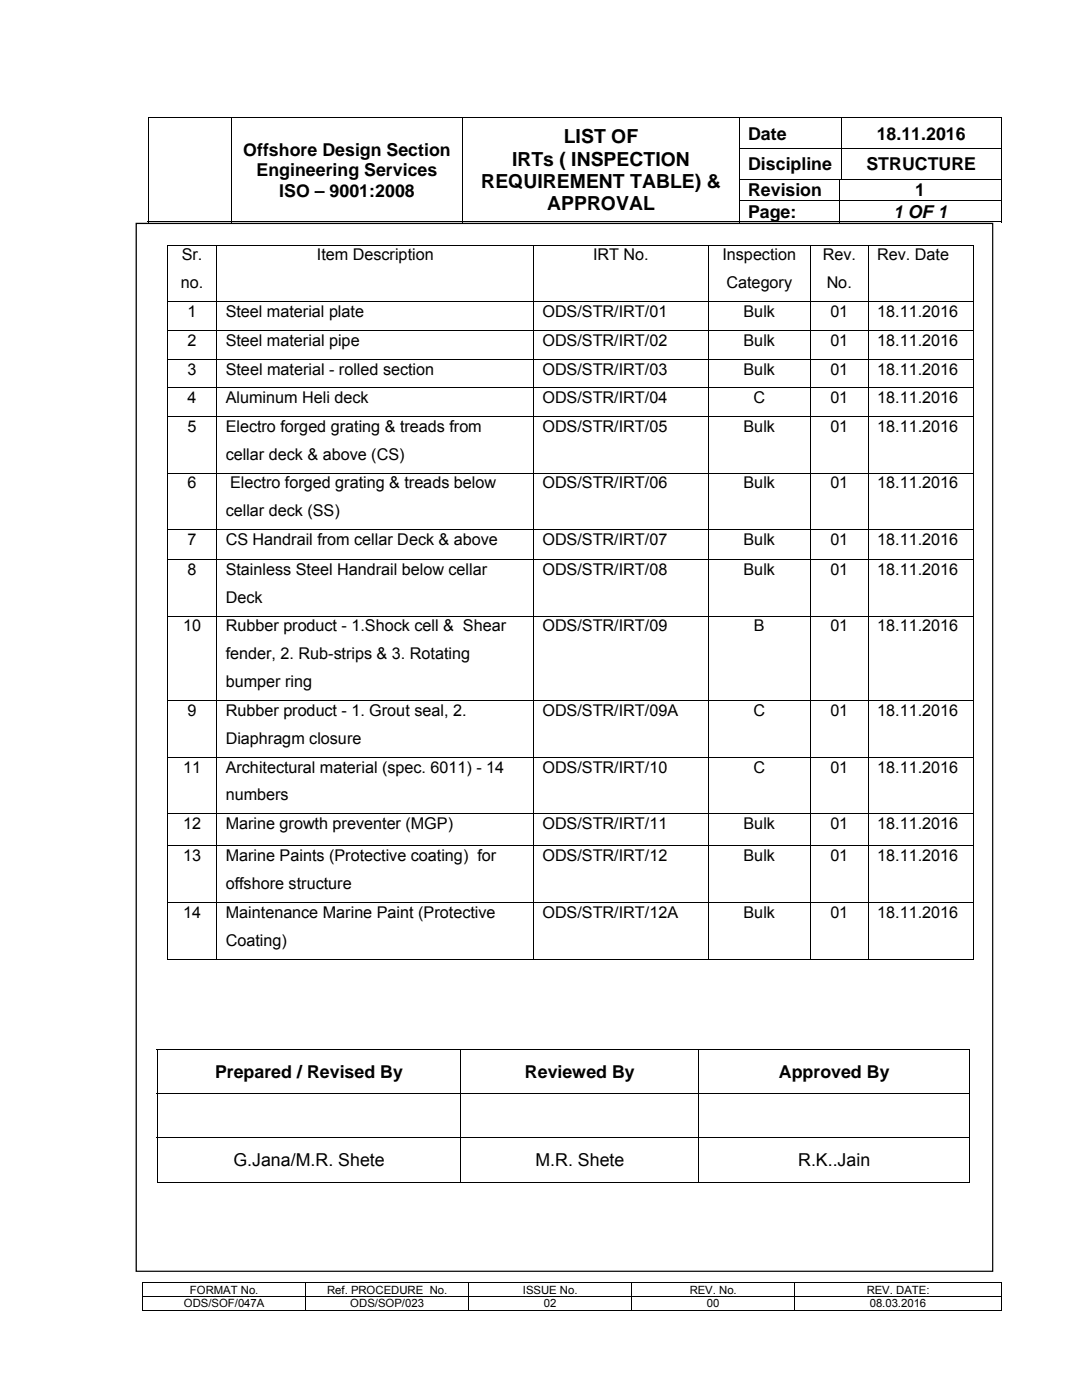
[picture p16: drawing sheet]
<svg xmlns="http://www.w3.org/2000/svg" width="216mm" height="279mm" viewBox="0 0 216 279" stroke-linecap="round" stroke-linejoin="round" font-family="sans-serif">
<defs><g id="words">
<g font-size="3.9">
<text x="112.5" y="28.6">LIST OF</text>
<text x="102.2" y="33.1">IRTs ( INSPECTION</text>
<text x="96" y="37.5">REQUIREMENT TABLE) &amp;</text>
<text x="109.2" y="42">APPROVAL</text>
</g>
<g font-size="3.5">
<text x="149.3" y="27.9">Date</text>
<text x="174.9" y="27.9">18.11.2016</text>
<text x="48.5" y="31.1">Offshore Design Section</text>
<text x="51.2" y="35.2">Engineering Services</text>
<text x="149.3" y="34">Discipline</text>
<text x="172.9" y="34">STRUCTURE</text>
<text x="55.7" y="39.3">ISO – 9001:2008</text>
<text x="149.3" y="39.2">Revision</text>
<text x="182.6" y="39.2">1</text>
<text x="149.3" y="43.4">Page:</text>
<text x="178.2" y="43.4">1 OF 1</text>
<text x="42.9" y="215.1">Prepared / Revised By</text>
<text x="104.7" y="215.1">Reviewed By</text>
<text x="155.4" y="215.1">Approved By</text>
<text x="46.6" y="232.7">G.Jana/M.R. Shete</text>
<text x="106.8" y="232.7">M.R. Shete</text>
<text x="159.3" y="232.7">R.K..Jain</text>
</g>
<g font-size="3.2">
<text x="36.3" y="52">Sr.</text>
<text x="63.2" y="52">Item Description</text>
<text x="118.4" y="52">IRT No.</text>
<text x="144.1" y="52">Inspection</text>
<text x="164.2" y="52">Rev.</text>
<text x="175" y="52">Rev. Date</text>
<text x="36.1" y="57.6">no.</text>
<text x="145" y="57.6">Category</text>
<text x="165" y="57.6">No.</text>
<text x="37.4" y="63.3">1</text>
<text x="45" y="63.3">Steel material plate</text>
<text x="108.2" y="63.3">ODS/STR/IRT/01</text>
<text x="148.4" y="63.3">Bulk</text>
<text x="165.7" y="63.3">01</text>
<text x="175" y="63.3">18.11.2016</text>
<text x="37.4" y="69">2</text>
<text x="45" y="69">Steel material pipe</text>
<text x="108.2" y="69">ODS/STR/IRT/02</text>
<text x="148.4" y="69">Bulk</text>
<text x="165.7" y="69">01</text>
<text x="175" y="69">18.11.2016</text>
<text x="37.4" y="74.7">3</text>
<text x="45" y="74.7">Steel material - rolled section</text>
<text x="108.2" y="74.7">ODS/STR/IRT/03</text>
<text x="148.4" y="74.7">Bulk</text>
<text x="165.7" y="74.7">01</text>
<text x="175" y="74.7">18.11.2016</text>
<text x="37.4" y="80.5">4</text>
<text x="45" y="80.5">Aluminum Heli deck</text>
<text x="108.2" y="80.5">ODS/STR/IRT/04</text>
<text x="150.4" y="80.5">C</text>
<text x="165.7" y="80.5">01</text>
<text x="175" y="80.5">18.11.2016</text>
<text x="37.4" y="86.2">5</text>
<text x="45" y="86.2">Electro forged grating &amp; treads from</text>
<text x="108.2" y="86.2">ODS/STR/IRT/05</text>
<text x="148.4" y="86.2">Bulk</text>
<text x="165.7" y="86.2">01</text>
<text x="175" y="86.2">18.11.2016</text>
<text x="45" y="91.8">cellar deck &amp; above (CS)</text>
<text x="37.4" y="97.5">6</text>
<text x="45.9" y="97.5">Electro forged grating &amp; treads below</text>
<text x="108.2" y="97.5">ODS/STR/IRT/06</text>
<text x="148.4" y="97.5">Bulk</text>
<text x="165.7" y="97.5">01</text>
<text x="175" y="97.5">18.11.2016</text>
<text x="45" y="103.1">cellar deck (SS)</text>
<text x="37.4" y="108.8">7</text>
<text x="45" y="108.8">CS Handrail from cellar Deck &amp; above</text>
<text x="108.2" y="108.8">ODS/STR/IRT/07</text>
<text x="148.4" y="108.8">Bulk</text>
<text x="165.7" y="108.8">01</text>
<text x="175" y="108.8">18.11.2016</text>
<text x="37.4" y="114.7">8</text>
<text x="45" y="114.7">Stainless Steel Handrail below cellar</text>
<text x="108.2" y="114.7">ODS/STR/IRT/08</text>
<text x="148.4" y="114.7">Bulk</text>
<text x="165.7" y="114.7">01</text>
<text x="175" y="114.7">18.11.2016</text>
<text x="45" y="120.3">Deck</text>
<text x="36.5" y="126">10</text>
<text x="45" y="126">Rubber product - 1.Shock cell &amp; Shear</text>
<text x="45" y="131.6">fender, 2. Rub-strips &amp; 3. Rotating</text>
<text x="108.2" y="126">ODS/STR/IRT/09</text>
<text x="150.4" y="126">B</text>
<text x="165.7" y="126">01</text>
<text x="175" y="126">18.11.2016</text>
<text x="45" y="137.2">bumper ring</text>
<text x="37.4" y="142.9">9</text>
<text x="45" y="142.9">Rubber product - 1. Grout seal, 2.</text>
<text x="108.2" y="142.9">ODS/STR/IRT/09A</text>
<text x="150.4" y="142.9">C</text>
<text x="165.7" y="142.9">01</text>
<text x="175" y="142.9">18.11.2016</text>
<text x="45" y="148.4">Diaphragm closure</text>
<text x="36.5" y="154.2">11</text>
<text x="45" y="154.2">Architectural material (spec. 6011) - 14</text>
<text x="108.2" y="154.2">ODS/STR/IRT/10</text>
<text x="150.4" y="154.2">C</text>
<text x="165.7" y="154.2">01</text>
<text x="175" y="154.2">18.11.2016</text>
<text x="45" y="159.8">numbers</text>
<text x="36.5" y="165.5">12</text>
<text x="45" y="165.5">Marine growth preventer (MGP)</text>
<text x="108.2" y="165.5">ODS/STR/IRT/11</text>
<text x="148.4" y="165.5">Bulk</text>
<text x="165.7" y="165.5">01</text>
<text x="175" y="165.5">18.11.2016</text>
<text x="36.5" y="171.9">13</text>
<text x="45" y="171.9">Marine Paints (Protective coating) for</text>
<text x="108.2" y="171.9">ODS/STR/IRT/12</text>
<text x="148.4" y="171.9">Bulk</text>
<text x="165.7" y="171.9">01</text>
<text x="175" y="171.9">18.11.2016</text>
<text x="45" y="177.5">offshore structure</text>
<text x="36.5" y="183.2">14</text>
<text x="45" y="183.2">Maintenance Marine Paint (Protective</text>
<text x="108.2" y="183.2">ODS/STR/IRT/12A</text>
<text x="148.4" y="183.2">Bulk</text>
<text x="165.7" y="183.2">01</text>
<text x="175" y="183.2">18.11.2016</text>
<text x="45" y="188.8">Coating)</text>
</g>
<g font-size="2.3">
<text x="36.7" y="260.9">ODS/SOF/047A</text>
<text x="37.9" y="258.2">FORMAT No.</text>
<text x="65.3" y="258.2">Ref. PROCEDURE No.</text>
<text x="69.9" y="260.9">ODS/SOP/023</text>
<text x="104.3" y="258.2">ISSUE No.</text>
<text x="108.5" y="260.9">02</text>
<text x="137.6" y="258.2">REV. No.</text>
<text x="141.1" y="260.9">00</text>
<text x="172.9" y="258.2">REV. DATE:</text>
<text x="173.5" y="260.9">08.03.2016</text>
</g>
</g></defs>
<g fill="#000">
<path d="M29.5 23.5h.2v.1h-.2zM29.5 29.6h.2v.2h-.2zM29.5 35.7h.2v.2h-.2zM46.1 29.6h.1v.2h-.1zM46.1 35.7h.1v.2h-.1zM92.3 29.6h.1v.2h-.1zM92.3 35.7h.1v.2h-.1zM199.7 23.5h.2v.1h-.2zM29.5 40h.2v.1h-.2zM46.1 40h.1v.1h-.1zM92.3 40h.1v.1h-.1zM199.7 44.2h.2v.2h-.2z"/>
<path d="M28.4 255.9h.1v.2h-.1zM199.7 255.9h.2v.2h-.2zM199.7 261.4h.2v.2h-.2z"/>
</g>
<g fill="none" stroke="#000" stroke-width=".2">
<path d="M29.5 23.5h170.4M29.6 23.6v6M29.6 29.8v5.9M29.6 35.9v4.1M46.2 23.6v6M46.2 29.8v5.9M46.2 35.9v4.1M92.3 23.6v6M92.3 29.8v5.9M92.3 35.9v4.1M147.4 29.7h52.5M147.4 35.8h52.5"/>
<path d="M147.5 23.6v6M147.5 29.8v5.9M147.5 35.9v4.1M167.5 35.9v4.1M167.9 23.6v6M167.9 29.8v5.9M199.8 23.6v6M199.8 29.8v5.9M199.8 35.9v4.1M29.5 44.3h16.6M29.6 40.1v4.3M46.2 40.1v4.3"/>
<path d="M46.2 44.3h46.1M92.3 40.1v4.3M92.4 44.3h55M147.4 40h52.5M147.5 40.1v4.3M147.6 44.3h19.8M167.5 40.1v4.3M167.6 44.3h32.1M199.8 40.1v4.3M28.4 256h171.5M28.4 258.7h171.5M28.4 256.1v2.6"/>
<path d="M28.4 258.8v2.8M61 256.1v2.6M61 258.8v2.8M93.5 256.1v2.6M93.5 258.8v2.8M126 256.1v2.6M126 258.8v2.8M158.6 256.1v2.6M158.6 258.8v2.8M199.8 256.1v2.6M199.8 258.8v2.8M28.4 261.5h32.5"/>
<path d="M61 261.5h32.4M93.6 261.5h32.3M126.1 261.5h32.4M158.6 261.5h41.1"/>
</g>
<path d="M27.2 44.6h170.9v209.1h-170.9z" fill="#fff"/>
<path d="M27.1 44.5h171.1v209.3h-171.1zM27.2 44.7l.1-.1v209.1l-.1-.1h170.9l-.1 .1v-209.1l.1 .1z" fill="#000"/>
<g fill="#fff">
<path d="M33.4 49h9.8v11.1h-9.8z"/>
<path d="M35.1 49h6.4v5.6h-6.4z"/>
<path d="M35.1 54.6h6.4v5.5h-6.4z"/>
<path d="M43.3 49h63.1v11.1h-63.1z"/>
<path d="M45 49h59.7v5.6h-59.7z"/>
<path d="M106.5 49h34.8v11.1h-34.8z"/>
<path d="M108.2 49h31.4v5.6h-31.4z"/>
<path d="M141.3 49h20.3v11.1h-20.3z"/>
<path d="M143.1 49h16.8v5.6h-16.8z"/>
<path d="M143.1 54.6h16.8v5.5h-16.8z"/>
<path d="M161.7 49h11.5v11.1h-11.5z"/>
<path d="M163.4 49h8.1v5.6h-8.1z"/>
<path d="M163.4 54.6h8.1v5.5h-8.1z"/>
<path d="M173.3 49h20.8v11.1h-20.8z"/>
<path d="M175 49h17.4v5.6h-17.4z"/>
</g>
<path d="M33.3 48.8h.1v.2h-.1zM194.1 48.8h.1v.2h-.1z" fill="#000"/>
<path d="M33.3 48.9h160.9M33.3 49v11.1M43.3 49v11.1M106.5 49v11.1M141.3 49v11.1M161.7 49v11.1M173.3 49v11.1M194.2 49v11.1" fill="none" stroke="#000" stroke-width=".2"/>
<g fill="#fff">
<path d="M33.4 60.3h9.8v5.5h-9.8z"/>
<path d="M35.1 60.3h6.4v5.5h-6.4z"/>
<path d="M43.3 60.3h63.1v5.5h-63.1z"/>
<path d="M45 60.3h59.7v5.5h-59.7z"/>
<path d="M106.5 60.3h34.8v5.5h-34.8z"/>
<path d="M108.2 60.3h31.4v5.5h-31.4z"/>
<path d="M141.3 60.3h20.3v5.5h-20.3z"/>
<path d="M143.1 60.3h16.8v5.5h-16.8z"/>
<path d="M161.7 60.3h11.5v5.5h-11.5z"/>
<path d="M163.4 60.3h8.1v5.5h-8.1z"/>
<path d="M173.3 60.3h20.8v5.5h-20.8z"/>
<path d="M175 60.3h17.4v5.5h-17.4z"/>
</g>
<path d="M33.3 60.2h160.9M33.3 60.3v5.5M43.3 60.3v5.5M106.5 60.3v5.5M141.3 60.3v5.5M161.7 60.3v5.5M173.3 60.3v5.5M194.2 60.3v5.5" fill="none" stroke="#000" stroke-width=".2"/>
<g fill="#fff">
<path d="M33.4 66h9.8v5.6h-9.8z"/>
<path d="M35.1 66h6.4v5.6h-6.4z"/>
<path d="M43.3 66h63.1v5.6h-63.1z"/>
<path d="M45 66h59.7v5.6h-59.7z"/>
<path d="M106.5 66h34.8v5.6h-34.8z"/>
<path d="M108.2 66h31.4v5.6h-31.4z"/>
<path d="M141.3 66h20.3v5.6h-20.3z"/>
<path d="M143.1 66h16.8v5.6h-16.8z"/>
<path d="M161.7 66h11.5v5.6h-11.5z"/>
<path d="M163.4 66h8.1v5.6h-8.1z"/>
<path d="M173.3 66h20.8v5.6h-20.8z"/>
<path d="M175 66h17.4v5.6h-17.4z"/>
</g>
<path d="M33.3 65.9h160.9M33.3 66v5.6M43.3 66v5.6M106.5 66v5.6M141.3 66v5.6M161.7 66v5.6M173.3 66v5.6M194.2 66v5.6" fill="none" stroke="#000" stroke-width=".2"/>
<g fill="#fff">
<path d="M33.4 71.7h9.8v5.6h-9.8z"/>
<path d="M35.1 71.7h6.4v5.6h-6.4z"/>
<path d="M43.3 71.7h63.1v5.6h-63.1z"/>
<path d="M45 71.7h59.7v5.6h-59.7z"/>
<path d="M106.5 71.7h34.8v5.6h-34.8z"/>
<path d="M108.2 71.7h31.4v5.6h-31.4z"/>
<path d="M141.3 71.7h20.3v5.6h-20.3z"/>
<path d="M143.1 71.7h16.8v5.6h-16.8z"/>
<path d="M161.7 71.7h11.5v5.6h-11.5z"/>
<path d="M163.4 71.7h8.1v5.6h-8.1z"/>
<path d="M173.3 71.7h20.8v5.6h-20.8z"/>
<path d="M175 71.7h17.4v5.6h-17.4z"/>
</g>
<path d="M33.3 71.7h160.9M33.3 71.7v5.6M43.3 71.7v5.6M106.5 71.7v5.6M141.3 71.7v5.6M161.7 71.7v5.6M173.3 71.7v5.6M194.2 71.7v5.6" fill="none" stroke="#000" stroke-width=".2"/>
<g fill="#fff">
<path d="M33.4 77.5h9.8v5.5h-9.8z"/>
<path d="M35.1 77.5h6.4v5.5h-6.4z"/>
<path d="M43.3 77.5h63.1v5.5h-63.1z"/>
<path d="M45 77.5h59.7v5.5h-59.7z"/>
<path d="M106.5 77.5h34.8v5.5h-34.8z"/>
<path d="M108.2 77.5h31.4v5.5h-31.4z"/>
<path d="M141.3 77.5h20.3v5.5h-20.3z"/>
<path d="M143.1 77.5h16.8v5.5h-16.8z"/>
<path d="M161.7 77.5h11.5v5.5h-11.5z"/>
<path d="M163.4 77.5h8.1v5.5h-8.1z"/>
<path d="M173.3 77.5h20.8v5.5h-20.8z"/>
<path d="M175 77.5h17.4v5.5h-17.4z"/>
</g>
<path d="M33.3 77.4h160.9M33.3 77.5v5.5M43.3 77.5v5.5M106.5 77.5v5.5M141.3 77.5v5.5M161.7 77.5v5.5M173.3 77.5v5.5M194.2 77.5v5.5" fill="none" stroke="#000" stroke-width=".2"/>
<g fill="#fff">
<path d="M33.4 83.2h9.8v11.1h-9.8z"/>
<path d="M35.1 83.2h6.4v5.6h-6.4z"/>
<path d="M43.3 83.2h63.1v11.1h-63.1z"/>
<path d="M45 83.2h59.7v5.6h-59.7z"/>
<path d="M45 88.8h59.7v5.5h-59.7z"/>
<path d="M106.5 83.2h34.8v11.1h-34.8z"/>
<path d="M108.2 83.2h31.4v5.6h-31.4z"/>
<path d="M141.3 83.2h20.3v11.1h-20.3z"/>
<path d="M143.1 83.2h16.8v5.6h-16.8z"/>
<path d="M161.7 83.2h11.5v11.1h-11.5z"/>
<path d="M163.4 83.2h8.1v5.6h-8.1z"/>
<path d="M173.3 83.2h20.8v11.1h-20.8z"/>
<path d="M175 83.2h17.4v5.6h-17.4z"/>
</g>
<path d="M33.3 83.1h160.9M33.3 83.2v11.1M43.3 83.2v11.1M106.5 83.2v11.1M141.3 83.2v11.1M161.7 83.2v11.1M173.3 83.2v11.1M194.2 83.2v11.1" fill="none" stroke="#000" stroke-width=".2"/>
<g fill="#fff">
<path d="M33.4 94.5h9.8v11.1h-9.8z"/>
<path d="M35.1 94.5h6.4v5.6h-6.4z"/>
<path d="M43.3 94.5h63.1v11.1h-63.1z"/>
<path d="M45 94.5h59.7v5.6h-59.7z"/>
<path d="M45 100.1h59.7v5.5h-59.7z"/>
<path d="M106.5 94.5h34.8v11.1h-34.8z"/>
<path d="M108.2 94.5h31.4v5.6h-31.4z"/>
<path d="M141.3 94.5h20.3v11.1h-20.3z"/>
<path d="M143.1 94.5h16.8v5.6h-16.8z"/>
<path d="M161.7 94.5h11.5v11.1h-11.5z"/>
<path d="M163.4 94.5h8.1v5.6h-8.1z"/>
<path d="M173.3 94.5h20.8v11.1h-20.8z"/>
<path d="M175 94.5h17.4v5.6h-17.4z"/>
</g>
<path d="M33.3 94.4h160.9M33.3 94.5v11.1M43.3 94.5v11.1M106.5 94.5v11.1M141.3 94.5v11.1M161.7 94.5v11.1M173.3 94.5v11.1M194.2 94.5v11.1" fill="none" stroke="#000" stroke-width=".2"/>
<g fill="#fff">
<path d="M33.4 105.8h9.8v5.8h-9.8z"/>
<path d="M35.1 105.8h6.4v5.6h-6.4z"/>
<path d="M43.3 105.8h63.1v5.8h-63.1z"/>
<path d="M45 105.8h59.7v5.6h-59.7z"/>
<path d="M106.5 105.8h34.8v5.8h-34.8z"/>
<path d="M108.2 105.8h31.4v5.6h-31.4z"/>
<path d="M141.3 105.8h20.3v5.8h-20.3z"/>
<path d="M143.1 105.8h16.8v5.6h-16.8z"/>
<path d="M161.7 105.8h11.5v5.8h-11.5z"/>
<path d="M163.4 105.8h8.1v5.6h-8.1z"/>
<path d="M173.3 105.8h20.8v5.8h-20.8z"/>
<path d="M175 105.8h17.4v5.6h-17.4z"/>
</g>
<path d="M33.3 105.7h160.9M33.3 105.8v5.8M43.3 105.8v5.8M106.5 105.8v5.8M141.3 105.8v5.8M161.7 105.8v5.8M173.3 105.8v5.8M194.2 105.8v5.8" fill="none" stroke="#000" stroke-width=".2"/>
<g fill="#fff">
<path d="M33.4 111.7h9.8v11.2h-9.8z"/>
<path d="M35.1 111.7h6.4v5.6h-6.4z"/>
<path d="M43.3 111.7h63.1v11.2h-63.1z"/>
<path d="M45 111.7h59.7v5.6h-59.7z"/>
<path d="M45 117.3h59.7v5.6h-59.7z"/>
<path d="M106.5 111.7h34.8v11.2h-34.8z"/>
<path d="M108.2 111.7h31.4v5.6h-31.4z"/>
<path d="M141.3 111.7h20.3v11.2h-20.3z"/>
<path d="M143.1 111.7h16.8v5.6h-16.8z"/>
<path d="M161.7 111.7h11.5v11.2h-11.5z"/>
<path d="M163.4 111.7h8.1v5.6h-8.1z"/>
<path d="M173.3 111.7h20.8v11.2h-20.8z"/>
<path d="M175 111.7h17.4v5.6h-17.4z"/>
</g>
<path d="M33.3 111.7h160.9M33.3 111.7v11.2M43.3 111.7v11.2M106.5 111.7v11.2M141.3 111.7v11.2M161.7 111.7v11.2M173.3 111.7v11.2M194.2 111.7v11.2" fill="none" stroke="#000" stroke-width=".2"/>
<g fill="#fff">
<path d="M33.4 123h9.8v16.7h-9.8z"/>
<path d="M35.1 123h6.4v5.6h-6.4z"/>
<path d="M43.3 123h63.1v16.7h-63.1z"/>
<path d="M45 123h59.7v5.6h-59.7z"/>
<path d="M45 128.6h59.7v5.6h-59.7z"/>
<path d="M45 134.2h59.7v5.5h-59.7z"/>
<path d="M106.5 123h34.8v16.7h-34.8z"/>
<path d="M108.2 123h31.4v5.6h-31.4z"/>
<path d="M141.3 123h20.3v16.7h-20.3z"/>
<path d="M143.1 123h16.8v5.6h-16.8z"/>
<path d="M161.7 123h11.5v16.7h-11.5z"/>
<path d="M163.4 123h8.1v5.6h-8.1z"/>
<path d="M173.3 123h20.8v16.7h-20.8z"/>
<path d="M175 123h17.4v5.6h-17.4z"/>
</g>
<path d="M33.3 122.9h160.9M33.3 123v16.7M43.3 123v16.7M106.5 123v16.7M141.3 123v16.7M161.7 123v16.7M173.3 123v16.7M194.2 123v16.7" fill="none" stroke="#000" stroke-width=".2"/>
<g fill="#fff">
<path d="M33.4 139.9h9.8v11.1h-9.8z"/>
<path d="M35.1 139.9h6.4v5.5h-6.4z"/>
<path d="M43.3 139.9h63.1v11.1h-63.1z"/>
<path d="M45 139.9h59.7v5.5h-59.7z"/>
<path d="M45 145.4h59.7v5.6h-59.7z"/>
<path d="M106.5 139.9h34.8v11.1h-34.8z"/>
<path d="M108.2 139.9h31.4v5.5h-31.4z"/>
<path d="M141.3 139.9h20.3v11.1h-20.3z"/>
<path d="M143.1 139.9h16.8v5.5h-16.8z"/>
<path d="M161.7 139.9h11.5v11.1h-11.5z"/>
<path d="M163.4 139.9h8.1v5.5h-8.1z"/>
<path d="M173.3 139.9h20.8v11.1h-20.8z"/>
<path d="M175 139.9h17.4v5.5h-17.4z"/>
</g>
<path d="M33.3 139.8h160.9M33.3 139.9v11.1M43.3 139.9v11.1M106.5 139.9v11.1M141.3 139.9v11.1M161.7 139.9v11.1M173.3 139.9v11.1M194.2 139.9v11.1" fill="none" stroke="#000" stroke-width=".2"/>
<g fill="#fff">
<path d="M33.4 151.2h9.8v11.1h-9.8z"/>
<path d="M35.1 151.2h6.4v5.5h-6.4z"/>
<path d="M43.3 151.2h63.1v11.1h-63.1z"/>
<path d="M45 151.2h59.7v5.5h-59.7z"/>
<path d="M45 156.7h59.7v5.6h-59.7z"/>
<path d="M106.5 151.2h34.8v11.1h-34.8z"/>
<path d="M108.2 151.2h31.4v5.5h-31.4z"/>
<path d="M141.3 151.2h20.3v11.1h-20.3z"/>
<path d="M143.1 151.2h16.8v5.5h-16.8z"/>
<path d="M161.7 151.2h11.5v11.1h-11.5z"/>
<path d="M163.4 151.2h8.1v5.5h-8.1z"/>
<path d="M173.3 151.2h20.8v11.1h-20.8z"/>
<path d="M175 151.2h17.4v5.5h-17.4z"/>
</g>
<path d="M33.3 151.1h160.9M33.3 151.2v11.1M43.3 151.2v11.1M106.5 151.2v11.1M141.3 151.2v11.1M161.7 151.2v11.1M173.3 151.2v11.1M194.2 151.2v11.1" fill="none" stroke="#000" stroke-width=".2"/>
<g fill="#fff">
<path d="M33.4 162.5h9.8v6.3h-9.8z"/>
<path d="M35.1 162.5h6.4v5.5h-6.4z"/>
<path d="M43.3 162.5h63.1v6.3h-63.1z"/>
<path d="M45 162.5h59.7v5.5h-59.7z"/>
<path d="M106.5 162.5h34.8v6.3h-34.8z"/>
<path d="M108.2 162.5h31.4v5.5h-31.4z"/>
<path d="M141.3 162.5h20.3v6.3h-20.3z"/>
<path d="M143.1 162.5h16.8v5.5h-16.8z"/>
<path d="M161.7 162.5h11.5v6.3h-11.5z"/>
<path d="M163.4 162.5h8.1v5.5h-8.1z"/>
<path d="M173.3 162.5h20.8v6.3h-20.8z"/>
<path d="M175 162.5h17.4v5.5h-17.4z"/>
</g>
<path d="M33.3 162.4h160.9M33.3 162.5v6.3M43.3 162.5v6.3M106.5 162.5v6.3M141.3 162.5v6.3M161.7 162.5v6.3M173.3 162.5v6.3M194.2 162.5v6.3" fill="none" stroke="#000" stroke-width=".2"/>
<g fill="#fff">
<path d="M33.4 168.9h9.8v11.1h-9.8z"/>
<path d="M35.1 168.9h6.4v5.6h-6.4z"/>
<path d="M43.3 168.9h63.1v11.1h-63.1z"/>
<path d="M45 168.9h59.7v5.6h-59.7z"/>
<path d="M45 174.5h59.7v5.5h-59.7z"/>
<path d="M106.5 168.9h34.8v11.1h-34.8z"/>
<path d="M108.2 168.9h31.4v5.6h-31.4z"/>
<path d="M141.3 168.9h20.3v11.1h-20.3z"/>
<path d="M143.1 168.9h16.8v5.6h-16.8z"/>
<path d="M161.7 168.9h11.5v11.1h-11.5z"/>
<path d="M163.4 168.9h8.1v5.6h-8.1z"/>
<path d="M173.3 168.9h20.8v11.1h-20.8z"/>
<path d="M175 168.9h17.4v5.6h-17.4z"/>
</g>
<path d="M33.3 168.8h160.9M33.3 168.9v11.1M43.3 168.9v11.1M106.5 168.9v11.1M141.3 168.9v11.1M161.7 168.9v11.1M173.3 168.9v11.1M194.2 168.9v11.1" fill="none" stroke="#000" stroke-width=".2"/>
<g fill="#fff">
<path d="M33.4 180.2h9.8v11.1h-9.8z"/>
<path d="M35.1 180.2h6.4v5.6h-6.4z"/>
<path d="M43.3 180.2h63.1v11.1h-63.1z"/>
<path d="M45 180.2h59.7v5.6h-59.7z"/>
<path d="M45 185.8h59.7v5.5h-59.7z"/>
<path d="M106.5 180.2h34.8v11.1h-34.8z"/>
<path d="M108.2 180.2h31.4v5.6h-31.4z"/>
<path d="M141.3 180.2h20.3v11.1h-20.3z"/>
<path d="M143.1 180.2h16.8v5.6h-16.8z"/>
<path d="M161.7 180.2h11.5v11.1h-11.5z"/>
<path d="M163.4 180.2h8.1v5.6h-8.1z"/>
<path d="M173.3 180.2h20.8v11.1h-20.8z"/>
<path d="M175 180.2h17.4v5.6h-17.4z"/>
</g>
<g fill="none" stroke="#000" stroke-width=".2">
<path d="M33.3 180.1h160.9M33.3 191.4h9.9M33.3 180.2v11.3M43.3 180.2v11.3M43.4 191.4h63M106.5 180.2v11.3M106.6 191.4h34.7M141.3 180.2v11.3M141.4 191.4h20.2M161.7 180.2v11.3M161.7 191.4h11.5M173.3 180.2v11.3"/>
<path d="M173.4 191.4h20.7M194.2 180.2v11.3M31.3 209.4h162.2M31.3 218.2h162.2M31.3 209.5v8.7M31.3 218.3v8.7M92 209.5v8.7M92 218.3v8.7M139.4 209.5v8.7M139.4 218.3v8.7M193.5 209.5v8.7M193.5 218.3v8.7"/>
<path d="M31.3 227.1h162.2M31.3 235.9h60.6M31.3 227.2v8.8M92 227.2v8.8M92 235.9h47.3M139.4 227.2v8.8M139.5 235.9h53.9M193.5 227.2v8.8"/>
</g>
<path d="M194.1 191.4h.1v.1h-.1zM31.3 209.3l.1 .2zM193.4 209.3h.1v.2h-.1zM193.4 235.9h.1v.1h-.1z" fill="#000"/>
<use href="#words"/>
</svg>
